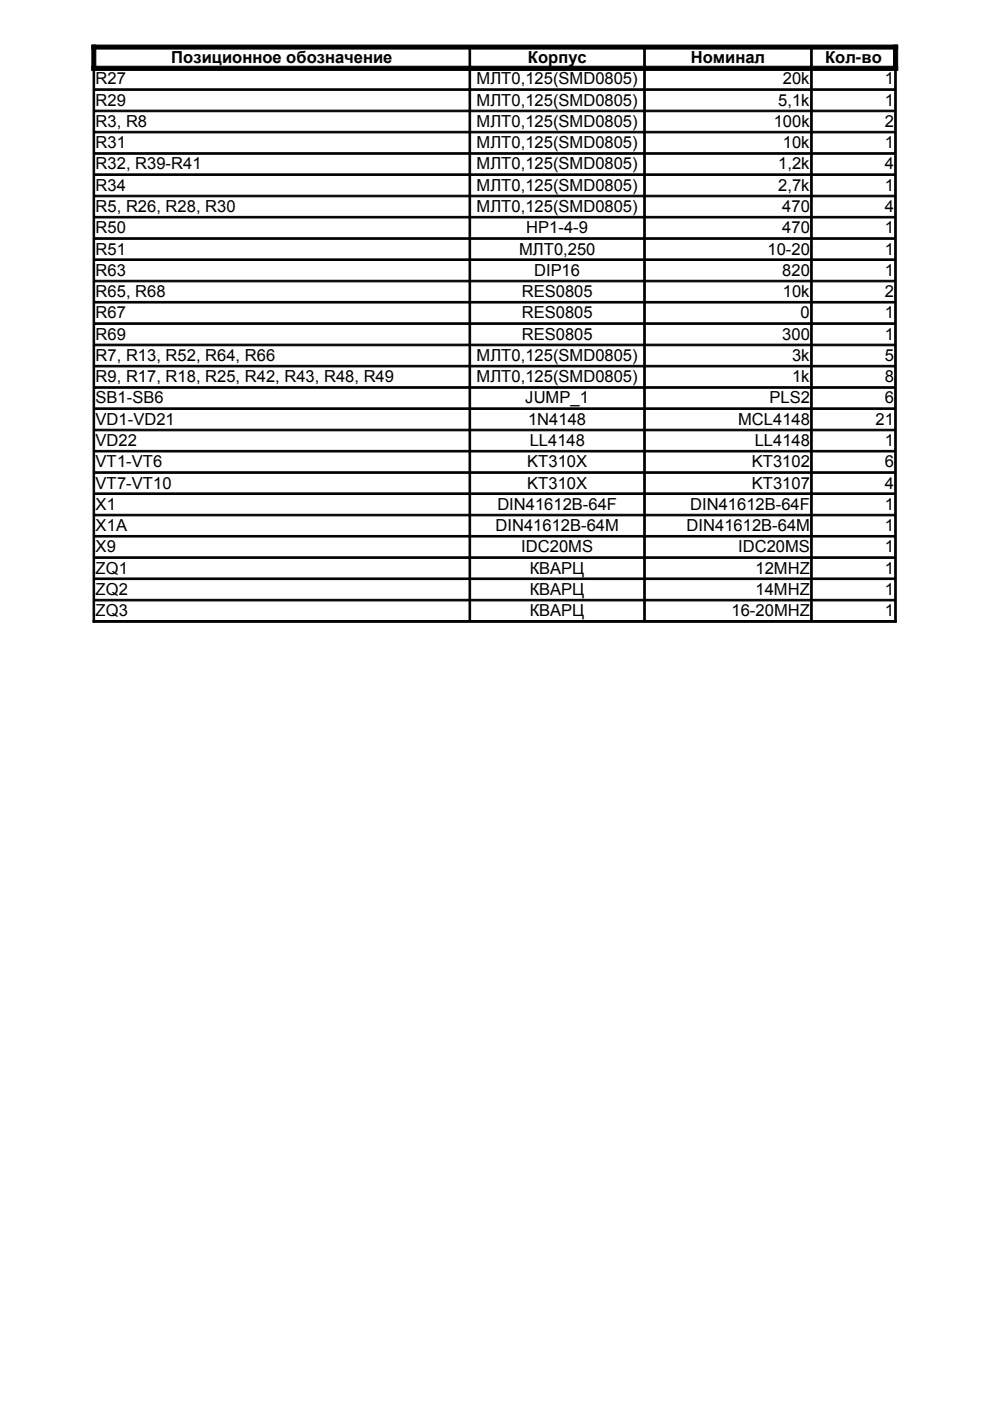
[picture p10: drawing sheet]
<svg xmlns="http://www.w3.org/2000/svg" width="210mm" height="297mm" viewBox="0 0 210 297" stroke-linecap="round" stroke-linejoin="round" font-family="sans-serif">
<defs><g id="words">
<g font-size="3.5">
<text x="20.3" y="17.9">R27</text>
<text x="36.3" y="13.4">Позиционное обозначение</text>
<text x="101" y="17.9">МЛТ0,125(SMD0805)</text>
<text x="111.9" y="13.4">Корпус</text>
<text x="146.5" y="13.4">Номинал</text>
<text x="166" y="17.9">20k</text>
<text x="174.9" y="13.4">Кол-во</text>
<text x="187.6" y="17.9">1</text>
<text x="20.3" y="22.4">R29</text>
<text x="101" y="22.4">МЛТ0,125(SMD0805)</text>
<text x="165" y="22.4">5,1k</text>
<text x="187.6" y="22.4">1</text>
<text x="20.3" y="26.9">R3, R8</text>
<text x="101" y="26.9">МЛТ0,125(SMD0805)</text>
<text x="164" y="26.9">100k</text>
<text x="187.6" y="26.9">2</text>
<text x="20.3" y="31.4">R31</text>
<text x="20.3" y="35.9">R32, R39-R41</text>
<text x="101" y="31.4">МЛТ0,125(SMD0805)</text>
<text x="101" y="35.9">МЛТ0,125(SMD0805)</text>
<text x="165" y="35.9">1,2k</text>
<text x="166" y="31.4">10k</text>
<text x="187.6" y="31.4">1</text>
<text x="187.6" y="35.9">4</text>
<text x="20.3" y="40.5">R34</text>
<text x="101" y="40.5">МЛТ0,125(SMD0805)</text>
<text x="165" y="40.5">2,7k</text>
<text x="187.6" y="40.5">1</text>
<text x="20.3" y="44.9">R5, R26, R28, R30</text>
<text x="101" y="44.9">МЛТ0,125(SMD0805)</text>
<text x="165.9" y="44.9">470</text>
<text x="187.6" y="44.9">4</text>
<text x="20.3" y="49.5">R50</text>
<text x="20.3" y="54">R51</text>
<text x="110.1" y="54">МЛТ0,250</text>
<text x="111.6" y="49.5">НР1-4-9</text>
<text x="162.7" y="54">10-20</text>
<text x="165.9" y="49.5">470</text>
<text x="187.6" y="49.5">1</text>
<text x="187.6" y="54">1</text>
<text x="20.3" y="58.5">R63</text>
<text x="113.2" y="58.5">DIP16</text>
<text x="165.9" y="58.5">820</text>
<text x="187.6" y="58.5">1</text>
<text x="20.3" y="63">R65, R68</text>
<text x="110.7" y="63">RES0805</text>
<text x="166" y="63">10k</text>
<text x="187.6" y="63">2</text>
<text x="20.3" y="67.5">R67</text>
<text x="110.7" y="67.5">RES0805</text>
<text x="169.8" y="67.5">0</text>
<text x="187.6" y="67.5">1</text>
<text x="20.3" y="72">R69</text>
<text x="20.3" y="76.5">R7, R13, R52, R64, R66</text>
<text x="101" y="76.5">МЛТ0,125(SMD0805)</text>
<text x="110.7" y="72">RES0805</text>
<text x="165.9" y="72">300</text>
<text x="167.9" y="76.5">3k</text>
<text x="187.6" y="72">1</text>
<text x="187.6" y="76.5">5</text>
<text x="20.3" y="81.1">R9, R17, R18, R25, R42, R43, R48, R49</text>
<text x="101" y="81.1">МЛТ0,125(SMD0805)</text>
<text x="167.9" y="81.1">1k</text>
<text x="187.6" y="81.1">8</text>
<text x="20.3" y="85.5">SB1-SB6</text>
<text x="111.4" y="85.5">JUMP_1</text>
<text x="163.2" y="85.5">PLS2</text>
<text x="187.6" y="85.5">6</text>
<text x="20.3" y="90.1">VD1-VD21</text>
<text x="20.3" y="94.6">VD22</text>
<text x="112" y="90.1">1N4148</text>
<text x="112.3" y="94.6">LL4148</text>
<text x="156.5" y="90.1">MCL4148</text>
<text x="160" y="94.6">LL4148</text>
<text x="185.6" y="90.1">21</text>
<text x="187.6" y="94.6">1</text>
<text x="20.3" y="99.1">VT1-VT6</text>
<text x="111.8" y="99.1">KT310X</text>
<text x="159.4" y="99.1">KT3102</text>
<text x="187.6" y="99.1">6</text>
<text x="20.3" y="103.6">VT7-VT10</text>
<text x="111.8" y="103.6">KT310X</text>
<text x="159.4" y="103.6">KT3107</text>
<text x="187.6" y="103.6">4</text>
<text x="20.3" y="108.1">X1</text>
<text x="20.3" y="112.6">X1A</text>
<text x="105.1" y="112.6">DIN41612B-64M</text>
<text x="105.5" y="108.1">DIN41612B-64F</text>
<text x="145.6" y="112.6">DIN41612B-64M</text>
<text x="146.3" y="108.1">DIN41612B-64F</text>
<text x="187.6" y="108.1">1</text>
<text x="187.6" y="112.6">1</text>
<text x="20.3" y="117.1">X9</text>
<text x="110.5" y="117.1">IDC20MS</text>
<text x="156.5" y="117.1">IDC20MS</text>
<text x="187.6" y="117.1">1</text>
<text x="20.3" y="121.6">ZQ1</text>
<text x="112.3" y="121.6">КВАРЦ</text>
<text x="160.2" y="121.6">12MHZ</text>
<text x="187.6" y="121.6">1</text>
<text x="20.3" y="126.1">ZQ2</text>
<text x="20.3" y="130.7">ZQ3</text>
<text x="112.3" y="126.1">КВАРЦ</text>
<text x="112.3" y="130.7">КВАРЦ</text>
<text x="155.1" y="130.7">16-20MHZ</text>
<text x="160.2" y="126.1">14MHZ</text>
<text x="187.6" y="126.1">1</text>
<text x="187.6" y="130.7">1</text>
</g>
</g></defs>
<g fill="#000" stroke="#000" stroke-width=".21">
<path d="M19.5 9.6h170.8v.8h-170.8z" fill-rule="evenodd"/>
<path d="M19.5 14h170.8v.9h-170.8z" fill-rule="evenodd"/>
<path d="M19.5 9.6h.8v5.3h-.8z" fill-rule="evenodd"/>
<path d="M19.7 14.3h170.3v.4h-170.3z" fill-rule="evenodd"/>
<path d="M20.1 18.8h169.6v.4h-169.6z" fill-rule="evenodd"/>
<path d="M99.4 10.4h.4v3.6h-.4z" fill-rule="evenodd"/>
<path d="M136.5 10.4h.3v3.6h-.3z" fill-rule="evenodd"/>
<path d="M171.9 10.4h.3v3.6h-.3z" fill-rule="evenodd"/>
<path d="M189.4 9.6h.9v5.3h-.9z" fill-rule="evenodd"/>
<path d="M20.1 23.4h169.6v.3h-169.6z" fill-rule="evenodd"/>
<path d="M20.1 27.8h169.6v.4h-169.6z" fill-rule="evenodd"/>
<path d="M20.1 32.4h169.6v.3h-169.6z" fill-rule="evenodd"/>
<path d="M20.1 36.9h169.6v.3h-169.6z" fill-rule="evenodd"/>
<path d="M20.1 41.4h169.6v.3h-169.6z" fill-rule="evenodd"/>
<path d="M20.1 45.9h169.6v.3h-169.6z" fill-rule="evenodd"/>
<path d="M20.1 50.4h169.6v.3h-169.6z" fill-rule="evenodd"/>
<path d="M20.1 54.9h169.6v.3h-169.6z" fill-rule="evenodd"/>
<path d="M20.1 59.4h169.6v.4h-169.6z" fill-rule="evenodd"/>
<path d="M20.1 63.9h169.6v.3h-169.6z" fill-rule="evenodd"/>
<path d="M20.1 68.4h169.6v.4h-169.6z" fill-rule="evenodd"/>
<path d="M20.1 73h169.6v.3h-169.6z" fill-rule="evenodd"/>
<path d="M20.1 77.5h169.6v.3h-169.6z" fill-rule="evenodd"/>
<path d="M20.1 82h169.6v.3h-169.6z" fill-rule="evenodd"/>
<path d="M20.1 86.5h169.6v.3h-169.6z" fill-rule="evenodd"/>
<path d="M20.1 91h169.6v.3h-169.6z" fill-rule="evenodd"/>
<path d="M20.1 95.5h169.6v.3h-169.6z" fill-rule="evenodd"/>
<path d="M20.1 100h169.6v.4h-169.6z" fill-rule="evenodd"/>
<path d="M20.1 104.5h169.6v.3h-169.6z" fill-rule="evenodd"/>
<path d="M20.1 109h169.6v.4h-169.6z" fill-rule="evenodd"/>
<path d="M20.1 113.5h169.6v.4h-169.6z" fill-rule="evenodd"/>
<path d="M20.1 118.1h169.6v.3h-169.6z" fill-rule="evenodd"/>
<path d="M19.7 131.6h170.3v.3h-170.3z" fill-rule="evenodd"/>
<path d="M19.7 14.3h.4v117.6h-.4z" fill-rule="evenodd"/>
<path d="M20.1 122.5h169.6v.4h-169.6z" fill-rule="evenodd"/>
<path d="M20.1 127.1h169.6v.3h-169.6z" fill-rule="evenodd"/>
<path d="M99.4 14.7h.4v116.9h-.4z" fill-rule="evenodd"/>
<path d="M136.5 14.7h.3v116.9h-.3z" fill-rule="evenodd"/>
<path d="M171.9 14.7h.3v116.9h-.3z" fill-rule="evenodd"/>
<path d="M189.7 14.3h.3v117.6h-.3z" fill-rule="evenodd"/>
</g>
<use href="#words"/>
</svg>
